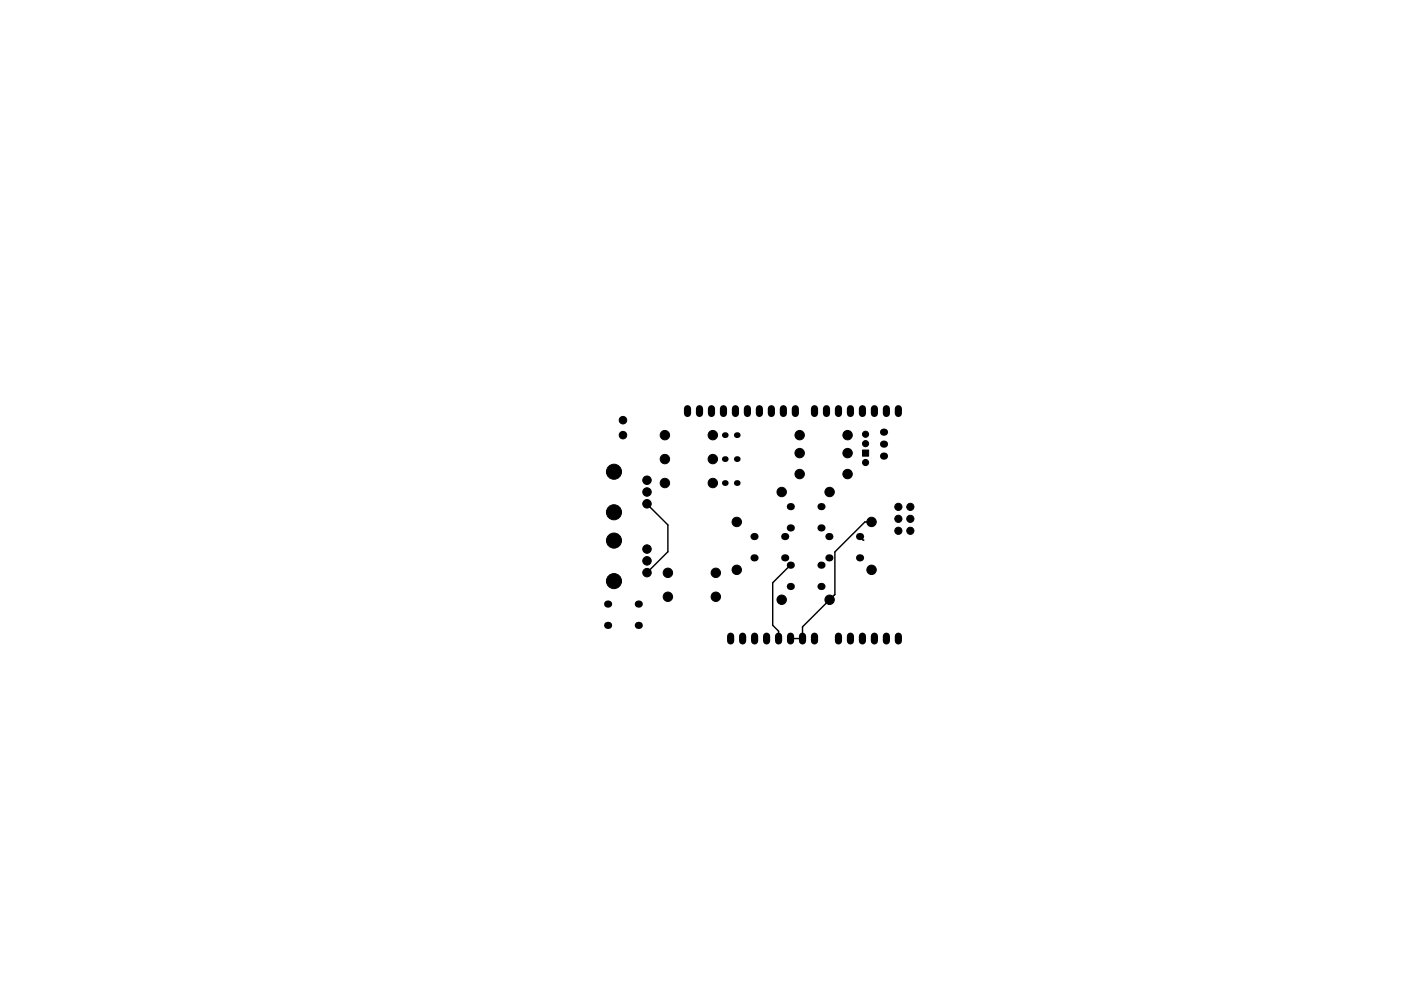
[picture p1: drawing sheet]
<svg xmlns="http://www.w3.org/2000/svg" width="297mm" height="210mm" viewBox="0 0 297 210" stroke-linecap="round" stroke-linejoin="round" font-family="sans-serif">
<g fill="#000" stroke="#000" stroke-width=".21">
<path d="M182.9 95.5h1.3v1.3h-1.3z"/>
<circle cx="132.1" cy="92.3" r=".8"/>
<circle cx="132.1" cy="89.1" r=".8"/>
<circle cx="141" cy="92.3" r="1"/>
<circle cx="141" cy="97.4" r="1"/>
<circle cx="151.1" cy="92.3" r="1"/>
<circle cx="151.1" cy="97.4" r="1"/>
<circle cx="169.5" cy="96.1" r="1"/>
<circle cx="169.5" cy="92.3" r="1"/>
<circle cx="179.7" cy="96.1" r="1"/>
<circle cx="179.7" cy="92.3" r="1"/>
<circle cx="183.5" cy="92.1" r=".65"/>
<circle cx="183.5" cy="94.1" r=".65"/>
<circle cx="183.5" cy="98.1" r=".65"/>
<circle cx="130.2" cy="114.7" r="1.6"/>
<circle cx="130.2" cy="108.7" r="1.6"/>
<circle cx="130.2" cy="100.1" r="1.6"/>
<circle cx="137.2" cy="104.4" r=".9"/>
<circle cx="137.2" cy="119" r=".9"/>
<circle cx="137.2" cy="101.9" r=".9"/>
<circle cx="137.2" cy="116.5" r=".9"/>
<circle cx="137.2" cy="106.9" r=".9"/>
<circle cx="141" cy="102.5" r="1"/>
<circle cx="151.1" cy="102.5" r="1"/>
<circle cx="156.2" cy="110.7" r="1"/>
<circle cx="165.7" cy="104.4" r="1"/>
<circle cx="169.5" cy="100.6" r="1"/>
<circle cx="175.9" cy="104.4" r="1"/>
<circle cx="179.7" cy="100.6" r="1"/>
<circle cx="184.8" cy="110.7" r="1"/>
<circle cx="190.5" cy="107.5" r=".76"/>
<circle cx="190.5" cy="112.6" r=".76"/>
<circle cx="190.5" cy="110.1" r=".76"/>
<circle cx="193" cy="112.6" r=".76"/>
<circle cx="193" cy="107.5" r=".76"/>
<circle cx="193" cy="110.1" r=".76"/>
<circle cx="130.2" cy="123.3" r="1.6"/>
<circle cx="137.2" cy="121.5" r=".9"/>
<circle cx="141.6" cy="126.6" r="1"/>
<circle cx="141.6" cy="121.5" r="1"/>
<circle cx="151.8" cy="126.6" r="1"/>
<circle cx="151.8" cy="121.5" r="1"/>
<circle cx="156.2" cy="120.9" r="1"/>
<circle cx="165.7" cy="127.2" r="1"/>
<circle cx="175.9" cy="127.2" r="1"/>
<circle cx="184.8" cy="120.9" r="1"/>
</g>
<g fill="none" stroke="#000" stroke-width="1.5">
<path d="M145.8 86.7v1M148.3 86.7v1M150.8 86.7v1M153.4 86.7v1M155.9 86.7v1M158.5 86.7v1M161 86.7v1M163.5 86.7v1M166.1 86.7v1M168.6 86.7v1M172.7 86.7v1M175.2 86.7v1"/>
<path d="M177.8 86.7v1M180.3 86.7v1M182.9 86.7v1M185.4 86.7v1M187.9 86.7v1M190.5 86.7v1M154.9 135v1M157.5 135v1M160 135v1M162.5 135v1M165.1 135v1M167.6 135v1"/>
<path d="M170.2 135v1M172.7 135v1M177.8 135v1M180.3 135v1M182.9 135v1M185.4 135v1M187.9 135v1M190.5 135v1"/>
</g>
<g fill="#000">
<circle cx="153.7" cy="97.4" r=".61"/>
<circle cx="153.7" cy="92.3" r=".61"/>
<circle cx="156.2" cy="97.4" r=".61"/>
<circle cx="156.2" cy="92.3" r=".61"/>
<circle cx="187.3" cy="94.2" r=".76"/>
<circle cx="187.3" cy="96.8" r=".76"/>
<circle cx="187.3" cy="91.7" r=".76"/>
<circle cx="153.7" cy="102.5" r=".61"/>
<circle cx="156.2" cy="102.5" r=".61"/>
<circle cx="159.9" cy="113.8" r=".76"/>
<circle cx="159.9" cy="118.4" r=".76"/>
<circle cx="166.4" cy="118.4" r=".76"/>
<circle cx="166.4" cy="113.8" r=".76"/>
<circle cx="167.6" cy="119.9" r=".76"/>
<circle cx="167.6" cy="112" r=".76"/>
<circle cx="167.6" cy="107.5" r=".76"/>
<circle cx="174.1" cy="112" r=".76"/>
<circle cx="174.1" cy="119.9" r=".76"/>
<circle cx="174.1" cy="107.5" r=".76"/>
<circle cx="175.7" cy="113.8" r=".76"/>
<circle cx="175.7" cy="118.4" r=".76"/>
<circle cx="182.2" cy="118.4" r=".76"/>
<circle cx="182.2" cy="113.8" r=".76"/>
<circle cx="128.8" cy="132.7" r=".76"/>
<circle cx="128.8" cy="128.2" r=".76"/>
<circle cx="135.3" cy="128.2" r=".76"/>
<circle cx="135.3" cy="132.7" r=".76"/>
<circle cx="167.6" cy="124.4" r=".76"/>
<circle cx="174.1" cy="124.4" r=".76"/>
</g>
<path d="M190.5 87.2v.5M137.2 106.9l4.4 4.5v5.7l-4.4 4.4M167.6 119.9l-3.8 3.7v9.1l1.3 1.2v1.6M182.2 113.8l1 .8M184.8 110.7h-1.4l-6.4 6.4v9l-6.8 6.9v2.5h-2.6" fill="none" stroke="#000" stroke-width=".3"/>
</svg>
